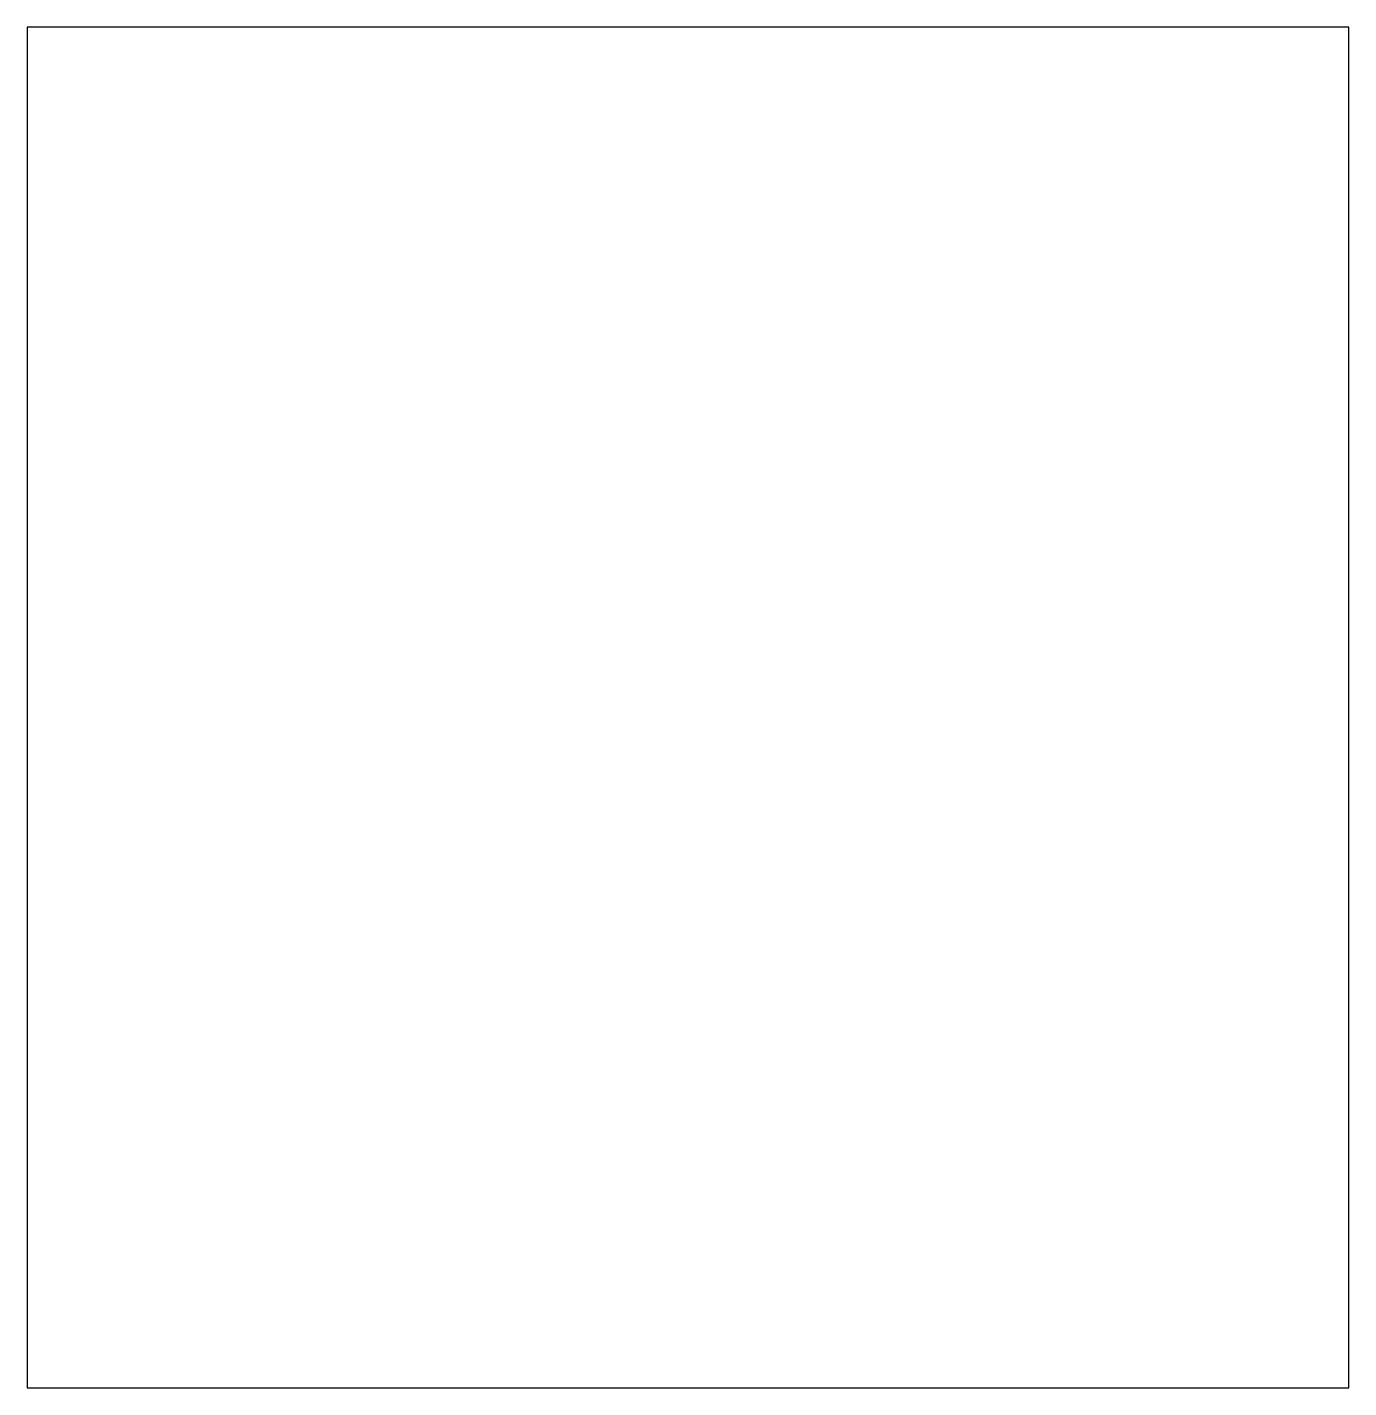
# Model space of a CAD drawing. Header units: millimetres. Extents: x 0 to 237, y 0 to 244.
import ezdxf

# ---------------------------------------------------------------- set-up
doc = ezdxf.new("R2010")
doc.units = ezdxf.units.MM
doc.layers.add('OBRYS', color=7, linetype='Continuous')

msp = doc.modelspace()

# ---------------------------------------------------------------- linework, layer by layer
at = {"layer": 'OBRYS'}
msp.add_lwpolyline([(0, 0), (236.6, 0), (236.6, 243.6), (0, 243.6)], close=True, dxfattribs=at)

doc.saveas('drawing.dxf')
